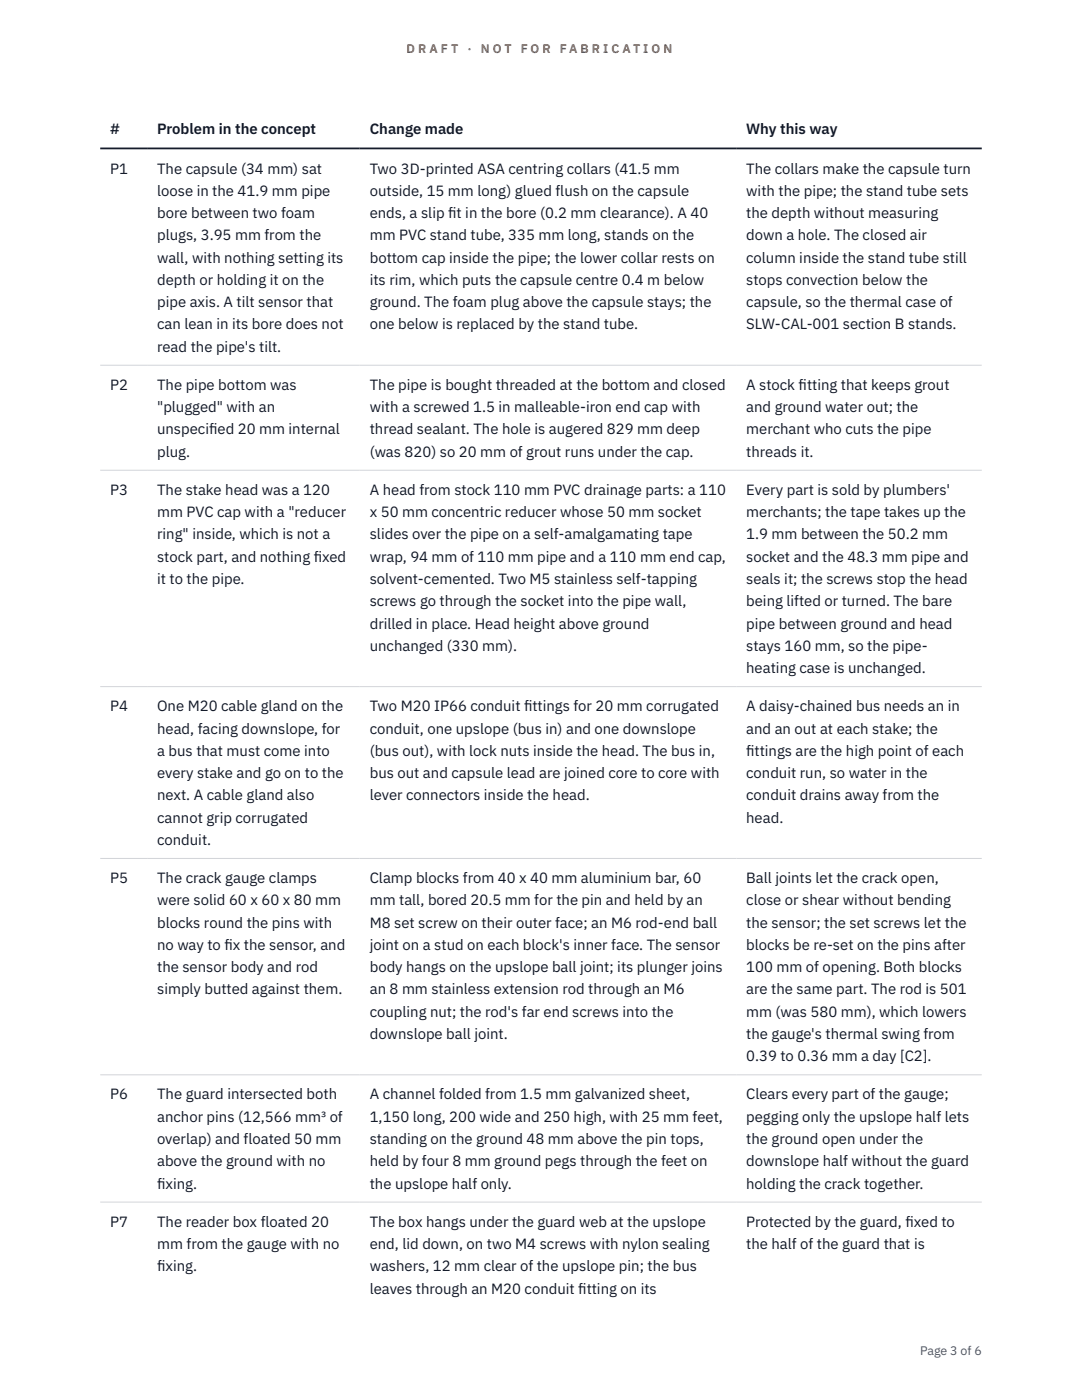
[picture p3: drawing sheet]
<svg xmlns="http://www.w3.org/2000/svg" width="216mm" height="279mm" viewBox="0 0 216 279" stroke-linecap="round" stroke-linejoin="round" font-family="sans-serif">
<defs><g id="words">
<g font-size="3" fill="#111827">
<text x="22" y="26.8">#</text>
<text x="31.4" y="26.8">Problem in the concept</text>
<text x="73.8" y="26.8">Change made</text>
<text x="148.9" y="26.8">Why this way</text>
<text x="22" y="34.6">P1</text>
<text x="31.4" y="34.6">The capsule (34 mm) sat</text>
<text x="73.8" y="34.6">Two 3D-printed ASA centring collars (41.5 mm</text>
<text x="148.9" y="34.6">The collars make the capsule turn</text>
<text x="31.4" y="39.1">loose in the 41.9 mm pipe</text>
<text x="73.8" y="39.1">outside, 15 mm long) glued flush on the capsule</text>
<text x="148.9" y="39.1">with the pipe; the stand tube sets</text>
<text x="31.4" y="43.5">bore between two foam</text>
<text x="31.4" y="48">plugs, 3.95 mm from the</text>
<text x="73.8" y="43.5">ends, a slip f</text>
<text x="73.8" y="48">mm PVC stand tube, 335 mm long, stands on the</text>
<text x="89.4" y="43.5">it in the bore (0.2 mm clearance). A 40</text>
<text x="148.9" y="43.5">the depth without measuring</text>
<text x="148.9" y="48">down a hole. The closed air</text>
<text x="31.4" y="52.4">wall, with nothing setting its</text>
<text x="73.8" y="52.4">bottom cap inside the pipe; the lower collar rests on</text>
<text x="148.9" y="52.4">column inside the stand tube still</text>
<text x="31.4" y="56.9">depth or holding it on the</text>
<text x="73.8" y="56.9">its rim, which puts the capsule centre 0.4 m below</text>
<text x="148.9" y="56.9">stops convection below the</text>
<text x="31.4" y="61.3">pipe axis. A tilt sensor that</text>
<text x="31.4" y="65.7">can lean in its bore does not</text>
<text x="73.8" y="61.3">ground. The foam plug above the capsule stays; the</text>
<text x="73.8" y="65.7">one below is replaced by the stand tube.</text>
<text x="148.9" y="61.3">capsule, so the thermal case of</text>
<text x="148.9" y="65.7">SLW-CAL-001 section B stands.</text>
<text x="31.4" y="70.2">read the pipe's tilt.</text>
<text x="22" y="77.8">P2</text>
<text x="31.4" y="77.8">The pipe bottom was</text>
<text x="73.8" y="77.8">The pipe is bought threaded at the bottom and closed</text>
<text x="148.9" y="77.8">A stock f</text>
<text x="159.4" y="77.8">itting that keeps grout</text>
<text x="31.4" y="82.3">&quot;plugged&quot; with an</text>
<text x="73.8" y="82.3">with a screwed 1.5 in malleable-iron end cap with</text>
<text x="148.9" y="82.3">and ground water out; the</text>
<text x="31.4" y="86.7">unspecif</text>
<text x="41.7" y="86.7">ied 20 mm internal</text>
<text x="73.8" y="86.7">thread sealant. The hole is augered 829 mm deep</text>
<text x="148.9" y="86.7">merchant who cuts the pipe</text>
<text x="31.4" y="91.1">plug.</text>
<text x="73.8" y="91.1">(was 820) so 20 mm of grout runs under the cap.</text>
<text x="148.9" y="91.1">threads it.</text>
<text x="22" y="98.8">P3</text>
<text x="31.4" y="98.8">The stake head was a 120</text>
<text x="73.8" y="98.8">A head from stock 110 mm PVC drainage parts: a 110</text>
<text x="148.9" y="98.8">Every part is sold by plumbers'</text>
<text x="31.4" y="103.2">mm PVC cap with a &quot;reducer</text>
<text x="31.4" y="107.7">ring&quot; inside, which is not a</text>
<text x="73.8" y="103.2">x 50 mm concentric reducer whose 50 mm socket</text>
<text x="73.8" y="107.7">slides over the pipe on a self-amalgamating tape</text>
<text x="148.9" y="103.2">merchants; the tape takes up the</text>
<text x="148.9" y="107.7">1.9 mm between the 50.2 mm</text>
<text x="31.4" y="112.1">stock part, and nothing f</text>
<text x="62.6" y="112.1">ixed</text>
<text x="73.8" y="112.1">wrap, 94 mm of 110 mm pipe and a 110 mm end cap,</text>
<text x="148.9" y="112.1">socket and the 48.3 mm pipe and</text>
<text x="31.4" y="116.5">it to the pipe.</text>
<text x="73.8" y="116.5">solvent-cemented. Two M5 stainless self-tapping</text>
<text x="148.9" y="116.5">seals it; the screws stop the head</text>
<text x="73.8" y="121">screws go through the socket into the pipe wall,</text>
<text x="73.8" y="125.4">drilled in place. Head height above ground</text>
<text x="148.9" y="121">being lifted or turned. The bare</text>
<text x="148.9" y="125.4">pipe between ground and head</text>
<text x="73.8" y="129.9">unchanged (330 mm).</text>
<text x="148.9" y="129.9">stays 160 mm, so the pipe-</text>
<text x="148.9" y="134.3">heating case is unchanged.</text>
<text x="22" y="142">P4</text>
<text x="31.4" y="142">One M20 cable gland on the</text>
<text x="73.8" y="142">Two M20 IP66 conduit f</text>
<text x="104.6" y="142">ittings for 20 mm corrugated</text>
<text x="148.9" y="142">A daisy-chained bus needs an in</text>
<text x="31.4" y="146.4">head, facing downslope, for</text>
<text x="73.8" y="146.4">conduit, one upslope (bus in) and one downslope</text>
<text x="148.9" y="146.4">and an out at each stake; the</text>
<text x="31.4" y="150.8">a bus that must come into</text>
<text x="31.4" y="155.3">every stake and go on to the</text>
<text x="73.8" y="150.8">(bus out), with lock nuts inside the head. The bus in,</text>
<text x="73.8" y="155.3">bus out and capsule lead are joined core to core with</text>
<text x="148.9" y="150.8">f</text>
<text x="148.9" y="150.8">ittings are the high point of each</text>
<text x="148.9" y="155.3">conduit run, so water in the</text>
<text x="31.4" y="159.7">next. A cable gland also</text>
<text x="73.8" y="159.7">lever connectors inside the head.</text>
<text x="148.9" y="159.7">conduit drains away from the</text>
<text x="31.4" y="164.2">cannot grip corrugated</text>
<text x="148.9" y="164.2">head.</text>
<text x="31.4" y="168.6">conduit.</text>
<text x="22" y="176.2">P5</text>
<text x="31.4" y="176.2">The crack gauge clamps</text>
<text x="73.8" y="176.2">Clamp blocks from 40 x 40 mm aluminium bar, 60</text>
<text x="148.9" y="176.2">Ball joints let the crack open,</text>
<text x="31.4" y="180.7">were solid 60 x 60 x 80 mm</text>
<text x="31.4" y="185.1">blocks round the pins with</text>
<text x="73.8" y="180.7">mm tall, bored 20.5 mm for the pin and held by an</text>
<text x="73.8" y="185.1">M8 set screw on their outer face; an M6 rod-end ball</text>
<text x="148.9" y="180.7">close or shear without bending</text>
<text x="148.9" y="185.1">the sensor; the set screws let the</text>
<text x="31.4" y="189.6">no way to f</text>
<text x="44.8" y="189.6">ix the sensor, and</text>
<text x="73.8" y="189.6">joint on a stud on each block's inner face. The sensor</text>
<text x="148.9" y="189.6">blocks be re-set on the pins after</text>
<text x="31.4" y="194">the sensor body and rod</text>
<text x="73.8" y="194">body hangs on the upslope ball joint; its plunger joins</text>
<text x="148.9" y="194">100 mm of opening. Both blocks</text>
<text x="31.4" y="198.5">simply butted against them.</text>
<text x="73.8" y="198.5">an 8 mm stainless extension rod through an M6</text>
<text x="73.8" y="202.9">coupling nut; the rod's far end screws into the</text>
<text x="148.9" y="198.5">are the same part. The rod is 501</text>
<text x="148.9" y="202.9">mm (was 580 mm), which lowers</text>
<text x="73.8" y="207.4">downslope ball joint.</text>
<text x="148.9" y="207.4">the gauge's thermal swing from</text>
<text x="148.9" y="211.8">0.39 to 0.36 mm a day [C2].</text>
<text x="22" y="219.4">P6</text>
<text x="31.4" y="219.4">The guard intersected both</text>
<text x="73.8" y="219.4">A channel folded from 1.5 mm galvanized sheet,</text>
<text x="148.9" y="219.4">Clears every part of the gauge;</text>
<text x="31.4" y="223.9">anchor pins (12,566 mm³ of</text>
<text x="73.8" y="223.9">1,150 long, 200 wide and 250 high, with 25 mm feet,</text>
<text x="148.9" y="223.9">pegging only the upslope half lets</text>
<text x="31.4" y="228.3">overlap) and floated 50 mm</text>
<text x="31.4" y="232.8">above the ground with no</text>
<text x="73.8" y="228.3">standing on the ground 48 mm above the pin tops,</text>
<text x="73.8" y="232.8">held by four 8 mm ground pegs through the feet on</text>
<text x="148.9" y="228.3">the ground open under the</text>
<text x="148.9" y="232.8">downslope half without the guard</text>
<text x="31.4" y="237.2">f</text>
<text x="31.4" y="237.2">ixing.</text>
<text x="73.8" y="237.2">the upslope half only.</text>
<text x="148.9" y="237.2">holding the crack together.</text>
<text x="22" y="244.8">P7</text>
<text x="31.4" y="244.8">The reader box floated 20</text>
<text x="73.8" y="244.8">The box hangs under the guard web at the upslope</text>
<text x="148.9" y="244.8">Protected by the guard, f</text>
<text x="180.7" y="244.8">ixed to</text>
<text x="31.4" y="249.3">mm from the gauge with no</text>
<text x="73.8" y="249.3">end, lid down, on two M4 screws with nylon sealing</text>
<text x="148.9" y="249.3">the half of the guard that is</text>
<text x="31.4" y="253.7">f</text>
<text x="31.4" y="253.7">ixing.</text>
<text x="73.8" y="253.7">washers, 12 mm clear of the upslope pin; the bus</text>
<text x="73.8" y="258.2">leaves through an M20 conduit f</text>
<text x="115.4" y="258.2">itting on its</text>
</g>
<g font-size="2.5" fill="#b45309">
<text x="81.1" y="10.5">D R A F T</text>
<text x="93.3" y="10.5">·</text>
<text x="95.9" y="10.5">N O T</text>
<text x="103.9" y="10.5">F O R</text>
<text x="111.7" y="10.5">F A B R I C A T I O N</text>
</g>
<text font-size="2.5" fill="#4b5563" x="183.6" y="270.3">Page 3 of 6</text>
</g></defs>
<path d="M20 72.9h175.9M20 93.8h175.9M20 137h175.9M20 171.3h175.9M20 214.5h175.9M20 239.9h175.9" fill="none" stroke="#d1d5db" stroke-width=".2"/>
<path d="M20 29.6h175.9" fill="none" stroke="#111827" stroke-width=".35"/>
<use href="#words"/>
</svg>
